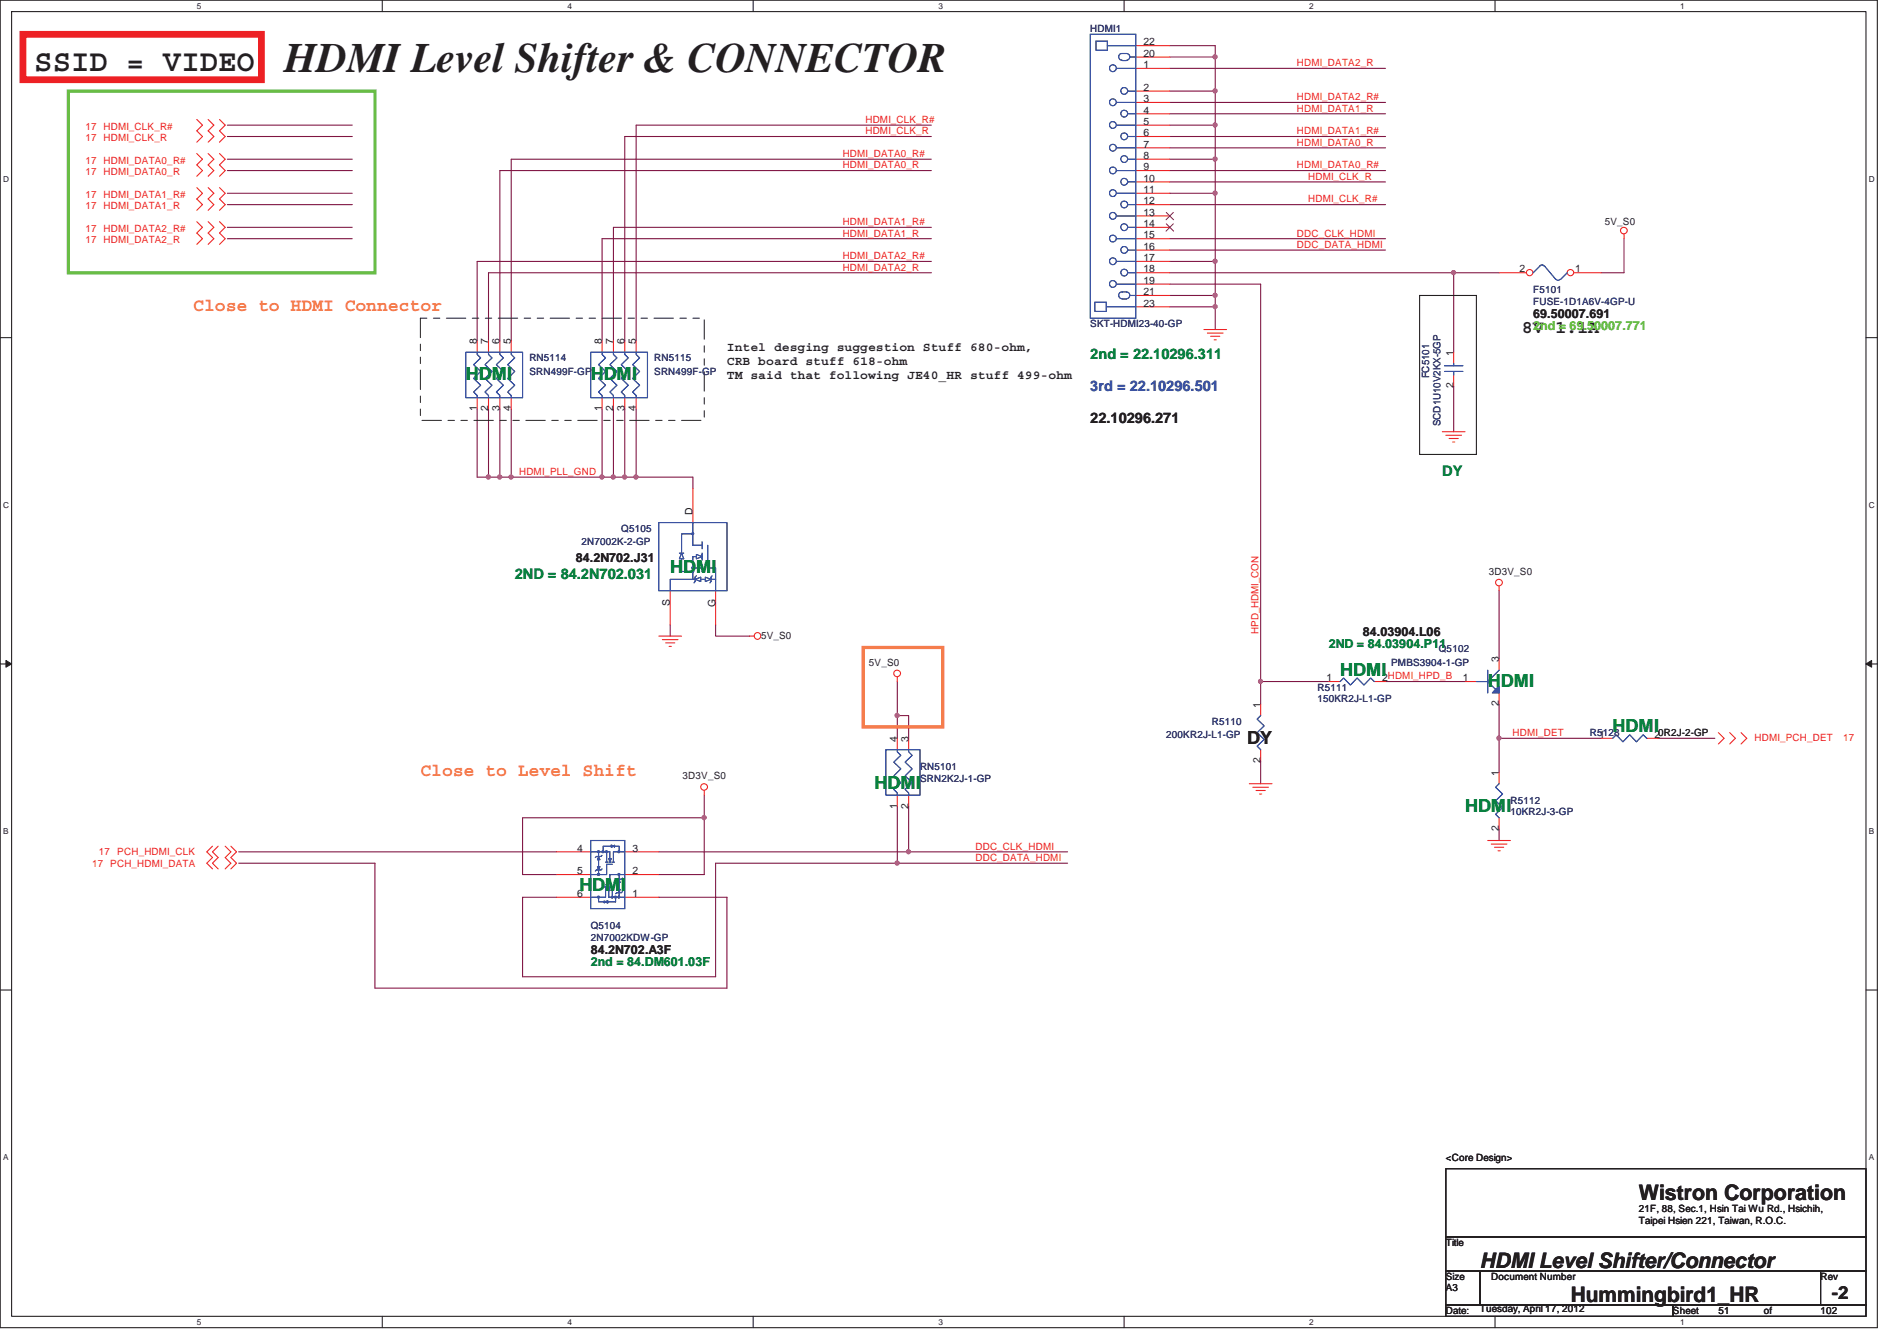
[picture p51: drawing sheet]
<svg xmlns="http://www.w3.org/2000/svg" width="297mm" height="210mm" viewBox="0 0 297 210" stroke-linecap="round" stroke-linejoin="round" font-family="sans-serif">
<defs><g id="words">
<text font-size="6.6" fill="#231f20" x="44.5" y="11.3">HDMI Level Shifter &amp; CONNECTOR</text>
<text font-size="4.8" fill="#231f20" x="5.4" y="11.2">SSID = VIDEO</text>
<g font-size="3.3" fill="#231f20">
<text x="256.6" y="187.9">Wistron Corporation</text>
<text x="231.7" y="198.5">HDMI Level Shifter/Connector</text>
<text x="246" y="203.9">Hummingbird1_HR</text>
</g>
<g font-size="2.8" fill="#f57f20">
<text x="30.3" y="48.6">Close to HDMI Connector</text>
<text x="65.8" y="121.5">Close to Level Shift</text>
</g>
<g font-size="2.8" fill="#231f20">
<text x="238.3" y="52.2">8V 1.1A</text>
<text x="195.3" y="116.5">DY</text>
<text x="286.8" y="203.4">-2</text>
</g>
<g font-size="2.8" fill="#098040">
<text x="72.9" y="59.6">HDMI</text>
<text x="92.5" y="59.6">HDMI</text>
<text x="104.9" y="89.8">HDMI</text>
<text x="209.8" y="105.8">HDMI</text>
<text x="233" y="107.6">HDMI</text>
<text x="252.5" y="114.7">HDMI</text>
<text x="136.9" y="123.6">HDMI</text>
<text x="229.4" y="127.1">HDMI</text>
<text x="90.7" y="139.6">HDMI</text>
</g>
<g font-size="2.3" fill="#098040">
<text x="170.7" y="56.2">2nd = 22.10296.311</text>
<text x="225.8" y="74.5">DY</text>
<text x="80.6" y="90.7">2ND = 84.2N702.031</text>
</g>
<text font-size="2.3" fill="#3953a4" x="170.7" y="61.2">3rd = 22.10296.501</text>
<text font-size="2.3" fill="#231f20" x="170.7" y="66.2">22.10296.271</text>
<g font-size="1.9" fill="#231f20">
<text x="240.1" y="49.9">69.50007.691</text>
<text x="113.8" y="55">Intel desging suggestion Stuff 680-ohm,</text>
<text x="113.8" y="57.2">CRB board stuff 618-ohm</text>
<text x="113.8" y="59.4">TM said that following JE40_HR stuff 499-ohm</text>
<text x="90.2" y="87.9">84.2N702.J31</text>
<text x="213.4" y="99.6">84.03904.L06</text>
<text x="92.5" y="149.4">84.2N702.A3F</text>
</g>
<text font-size="1.9" fill="#69bd45" x="240.1" y="51.6">2nd = 69.50007.771</text>
<g font-size="1.9" fill="#098040">
<text x="208.1" y="101.4">2ND = 84.03904.P11</text>
<text x="92.5" y="151.2">2nd = 84.DM601.03F</text>
</g>
<g font-size="1.6" fill="#282973">
<text x="170.7" y="5">HDMI1</text>
<text x="240.1" y="45.9">F5101</text>
<text x="240.1" y="47.7">FUSE-1D1A6V-4GP-U</text>
<text x="170.7" y="51.3">SKT-HDMI23-40-GP</text>
<text x="82.9" y="56.6">RN5114</text>
<text x="82.9" y="58.7">SRN499F-GP</text>
<text x="102.4" y="56.6">RN5115</text>
<text x="102.4" y="58.7">SRN499F-GP</text>
<text x="223.8" y="59.3" transform="rotate(-90 223.8 59.3)">FC5101</text>
<text x="225.5" y="66.7" transform="rotate(-90 225.5 66.7)">SCD1U10V2KX-5GP</text>
<text x="97.3" y="83.3">Q5105</text>
<text x="91.1" y="85.4">2N7002K-2-GP</text>
<text x="217.8" y="104.3">PMBS3904-1-GP</text>
<text x="225.3" y="102.1">Q5102</text>
<text x="189.7" y="113.5">R5110</text>
<text x="206.3" y="108.2">R5111</text>
<text x="206.3" y="109.9">150KR2J-L1-GP</text>
<text x="182.6" y="115.6">200KR2J-L1-GP</text>
<text x="249" y="115.3">R5128</text>
<text x="144.1" y="120.6">RN5101</text>
<text x="144.1" y="122.4">SRN2K2J-1-GP</text>
<text x="236.5" y="125.9">R5112</text>
<text x="236.5" y="127.5">10KR2J-3-GP</text>
<text x="92.5" y="145.5">Q5104</text>
<text x="92.5" y="147.3">2N7002KDW-GP</text>
</g>
<g font-size="1.6" fill="#231f20">
<text x="179.1" y="10.7">1</text>
<text x="179.1" y="7.1">22</text>
<text x="179.1" y="8.9">20</text>
<text x="179.1" y="14.2">2</text>
<text x="179.1" y="16">3</text>
<text x="179.1" y="17.8">4</text>
<text x="179.1" y="19.6">5</text>
<text x="179.1" y="21.3">6</text>
<text x="179.1" y="23.1">7</text>
<text x="179.1" y="24.9">8</text>
<text x="179.1" y="26.7">9</text>
<text x="179.1" y="28.4">10</text>
<text x="179.1" y="30.2">11</text>
<text x="179.1" y="32">12</text>
<text x="179.1" y="33.8">13</text>
<text x="179.1" y="35.6">14</text>
<text x="251.3" y="35.3">5V_S0</text>
<text x="179.1" y="37.3">15</text>
<text x="179.1" y="39.1">16</text>
<text x="179.1" y="40.9">17</text>
<text x="179.1" y="42.7">18</text>
<text x="179.1" y="44.4">19</text>
<text x="179.1" y="46.2">21</text>
<text x="238" y="42.7">2</text>
<text x="246.6" y="42.7">1</text>
<text x="74.7" y="53.9" transform="rotate(-90 74.7 53.9)">8</text>
<text x="76.5" y="53.9" transform="rotate(-90 76.5 53.9)">7</text>
<text x="78.2" y="53.9" transform="rotate(-90 78.2 53.9)">6</text>
<text x="80" y="53.9" transform="rotate(-90 80 53.9)">5</text>
<text x="94.2" y="53.9" transform="rotate(-90 94.2 53.9)">8</text>
<text x="96" y="53.9" transform="rotate(-90 96 53.9)">7</text>
<text x="97.8" y="53.9" transform="rotate(-90 97.8 53.9)">6</text>
<text x="99.6" y="53.9" transform="rotate(-90 99.6 53.9)">5</text>
<text x="179.1" y="48">23</text>
<text x="227.6" y="55.7" transform="rotate(-90 227.6 55.7)">1</text>
<text x="74.7" y="64.4" transform="rotate(-90 74.7 64.4)">1</text>
<text x="76.5" y="64.4" transform="rotate(-90 76.5 64.4)">2</text>
<text x="78.2" y="64.4" transform="rotate(-90 78.2 64.4)">3</text>
<text x="80" y="64.4" transform="rotate(-90 80 64.4)">4</text>
<text x="94.2" y="64.4" transform="rotate(-90 94.2 64.4)">1</text>
<text x="96" y="64.4" transform="rotate(-90 96 64.4)">2</text>
<text x="97.8" y="64.4" transform="rotate(-90 97.8 64.4)">3</text>
<text x="99.6" y="64.4" transform="rotate(-90 99.6 64.4)">4</text>
<text x="227.6" y="60.8" transform="rotate(-90 227.6 60.8)">2</text>
<text x="108.5" y="80.6" transform="rotate(-90 108.5 80.6)">D</text>
<text x="104.9" y="94.8" transform="rotate(-90 104.9 94.8)">S</text>
<text x="112" y="95" transform="rotate(-90 112 95)">G</text>
<text x="233.1" y="90">3D3V_S0</text>
<text x="119.2" y="100">5V_S0</text>
<text x="136.1" y="104.3">5V_S0</text>
<text x="207.7" y="106.7">1</text>
<text x="216.4" y="106.7">2HDMI_HPD_B</text>
<text x="229.1" y="106.7">1</text>
<text x="234.7" y="103.7" transform="rotate(-90 234.7 103.7)">3</text>
<text x="197.4" y="110.8" transform="rotate(-90 197.4 110.8)">1</text>
<text x="234.7" y="110.6" transform="rotate(-90 234.7 110.6)">2</text>
<text x="140.5" y="116.2" transform="rotate(-90 140.5 116.2)">4</text>
<text x="142.2" y="116.2" transform="rotate(-90 142.2 116.2)">3</text>
<text x="197.4" y="119.5" transform="rotate(-90 197.4 119.5)">2</text>
<text x="250.4" y="115.6">1</text>
<text x="259.1" y="115.6">20R2J-2-GP</text>
<text x="106.9" y="122">3D3V_S0</text>
<text x="234.7" y="121.5" transform="rotate(-90 234.7 121.5)">1</text>
<text x="140.5" y="126.6" transform="rotate(-90 140.5 126.6)">1</text>
<text x="142.2" y="126.6" transform="rotate(-90 142.2 126.6)">2</text>
<text x="234.7" y="130.2" transform="rotate(-90 234.7 130.2)">2</text>
<text x="90.4" y="133.3">4</text>
<text x="90.4" y="136.9">5</text>
<text x="99.1" y="136.9">2</text>
<text x="99.1" y="133.3">3</text>
<text x="90.4" y="140.5">6</text>
<text x="99.1" y="140.5">1</text>
<text x="226.4" y="181.8">&lt;Core Design&gt;</text>
<text x="256.6" y="189.8">21F, 88, Sec.1, Hsin Tai Wu Rd., Hsichih,</text>
<text x="256.6" y="191.6">Taipei Hsien 221, Taiwan, R.O.C.</text>
<text x="226.4" y="195.1">Title</text>
<text x="226.4" y="200.4">Size</text>
<text x="226.4" y="202.2">A3</text>
<text x="233.5" y="200.4">Document Number</text>
<text x="285.1" y="200.4">Rev</text>
<text x="226.4" y="205.8">Date:</text>
<text x="231.7" y="205.4">Tuesday, April 17, 2012</text>
<text x="262" y="205.8">Sheet</text>
<text x="269.1" y="205.8">51</text>
<text x="276.2" y="205.8">of</text>
<text x="285.1" y="205.8">102</text>
</g>
<g font-size="1.6" fill="#ed2024">
<text x="203.1" y="10.4">HDMI_DATA2_R</text>
<text x="203.1" y="15.7">HDMI_DATA2_R#</text>
<text x="203.1" y="17.5">HDMI_DATA1_R</text>
<text x="13.4" y="20.3">17 HDMI_CLK_R#</text>
<text x="13.4" y="22.1">17 HDMI_CLK_R</text>
<text x="135.5" y="21">HDMI_CLK_R</text>
<text x="135.5" y="19.3">HDMI_CLK_R#</text>
<text x="203.1" y="22.8">HDMI_DATA0_R</text>
<text x="203.1" y="21">HDMI_DATA1_R#</text>
<text x="13.4" y="25.7">17 HDMI_DATA0_R#</text>
<text x="13.4" y="27.4">17 HDMI_DATA0_R</text>
<text x="131.9" y="26.4">HDMI_DATA0_R</text>
<text x="131.9" y="24.6">HDMI_DATA0_R#</text>
<text x="203.1" y="26.4">HDMI_DATA0_R#</text>
<text x="204.8" y="28.1">HDMI_CLK_R</text>
<text x="13.4" y="31">17 HDMI_DATA1_R#</text>
<text x="13.4" y="32.8">17 HDMI_DATA1_R</text>
<text x="131.9" y="35.3">HDMI_DATA1_R#</text>
<text x="204.8" y="31.7">HDMI_CLK_R#</text>
<text x="13.4" y="36.3">17 HDMI_DATA2_R#</text>
<text x="13.4" y="38.1">17 HDMI_DATA2_R</text>
<text x="131.9" y="40.6">HDMI_DATA2_R#</text>
<text x="131.9" y="37">HDMI_DATA1_R</text>
<text x="203.1" y="38.8">DDC_DATA_HDMI</text>
<text x="203.1" y="37">DDC_CLK_HDMI</text>
<text x="131.9" y="42.4">HDMI_DATA2_R</text>
<text x="81.3" y="74.4">HDMI_PLL_GND</text>
<text x="197.1" y="99.3" transform="rotate(-90 197.1 99.3)">HPD_HDMI_CON</text>
<text x="236.9" y="115.3">HDMI_DET</text>
<text x="274.7" y="116">HDMI_PCH_DET</text>
<text x="288.6" y="116">17</text>
<text x="14.4" y="135.7">17 PCH_HDMI_DATA</text>
<text x="15.5" y="133.9">17</text>
<text x="18.4" y="133.9">PCH_HDMI_CLK</text>
<text x="152.7" y="133.1">DDC_CLK_HDMI</text>
<text x="152.7" y="134.8">DDC_DATA_HDMI</text>
</g>
<g font-size="1.3" fill="#231f20">
<text x="30.8" y="1.4">5</text>
<text x="88.9" y="1.4">4</text>
<text x="146.9" y="1.4">3</text>
<text x="205" y="1.4">2</text>
<text x="263.1" y="1.4">1</text>
<text x=".5" y="28.5">D</text>
<text x="292.6" y="28.5">D</text>
<text x=".5" y="79.5">C</text>
<text x="292.6" y="79.5">C</text>
<text x=".5" y="130.6">B</text>
<text x="292.6" y="130.6">B</text>
<text x=".5" y="181.7">A</text>
<text x="292.6" y="181.7">A</text>
<text x="30.8" y="207.4">5</text>
<text x="88.9" y="207.4">4</text>
<text x="146.9" y="207.4">3</text>
<text x="205" y="207.4">2</text>
<text x="263.1" y="207.4">1</text>
</g>
</g></defs>
<path d="M0 0h294v207.9h-294zM1.8 1.8h290.4v204.3h-290.4z" fill="none" stroke="#231f20" stroke-width=".17"/>
<g fill="#fff">
<path d="M30.8 .2h.7v1.4h-.7z"/>
<path d="M30.8 206.3h.7v1.4h-.7z"/>
</g>
<path d="M59.9 0v1.8M59.9 206.1v1.8" fill="none" stroke="#231f20" stroke-width=".17"/>
<g fill="#fff">
<path d="M88.9 .2h.6v1.4h-.6z"/>
<path d="M88.9 206.3h.6v1.4h-.6z"/>
</g>
<path d="M117.9 0v1.8M117.9 206.1v1.8" fill="none" stroke="#231f20" stroke-width=".17"/>
<g fill="#fff">
<path d="M146.9 .2h.7v1.4h-.7z"/>
<path d="M146.9 206.3h.7v1.4h-.7z"/>
</g>
<path d="M176 0v1.8M176 206.1v1.8" fill="none" stroke="#231f20" stroke-width=".17"/>
<g fill="#fff">
<path d="M205 .2h.7v1.4h-.7z"/>
<path d="M205 206.3h.7v1.4h-.7z"/>
</g>
<path d="M234.1 0v1.8M234.1 206.1v1.8" fill="none" stroke="#231f20" stroke-width=".17"/>
<g fill="#fff">
<path d="M263.1 .2h.7v1.4h-.7z"/>
<path d="M263.1 206.3h.7v1.4h-.7z"/>
<path d="M.5 27.3h.9v1.4h-.9z"/>
<path d="M292.6 27.3h.9v1.4h-.9z"/>
<path d="M.5 78.4h.9v1.4h-.9z"/>
<path d="M292.6 78.4h.9v1.4h-.9z"/>
</g>
<path d="M0 52.9h1.8M292.2 52.9h1.8" fill="none" stroke="#231f20" stroke-width=".17"/>
<g fill="#fff">
<path d="M.5 129.5h.8v1.4h-.8z"/>
<path d="M292.6 129.5h.9v1.4h-.9z"/>
</g>
<path d="M0 104h1.8M292.2 104h1.8" fill="none" stroke="#231f20" stroke-width=".17"/>
<path d="M.9 103.4l.9 .6-.9 .5z" fill="#231f20"/>
<path d="M.9 103.4l.9 .6-.9 .5z" fill="none" stroke="#231f20" stroke-width=".16"/>
<path d="M292.2 104l.9-.6v1.1z" fill="#231f20"/>
<path d="M292.2 104l.9-.6v1.1z" fill="none" stroke="#231f20" stroke-width=".16"/>
<g fill="#fff">
<path d="M.5 180.5h.8v1.4h-.8z"/>
<path d="M292.6 180.5h.9v1.4h-.9z"/>
</g>
<path d="M0 155h1.8M292.2 155h1.8" fill="none" stroke="#231f20" stroke-width=".17"/>
<path d="M208.1 106.7h-10.7v3.6" fill="none" stroke="#7f1442" stroke-width=".17"/>
<circle cx="197.4" cy="106.7" r=".32" fill="#b9529f"/>
<circle cx="197.4" cy="106.7" r=".32" fill="none" stroke="#b9529f" stroke-width=".17"/>
<path d="M99.6 19.6h46.2M94.3 37.4h51.5M96.1 35.6h49.7M97.8 21.4h48M74.7 40.9h71.1M197.4 119.2v3.5M81.8 136.9h5.4M140.5 126.3v8.9" fill="none" stroke="#7f1442" stroke-width=".17"/>
<circle cx="140.5" cy="135.1" r=".32" fill="#b9529f"/>
<circle cx="140.5" cy="135.1" r=".32" fill="none" stroke="#b9529f" stroke-width=".17"/>
<path d="M142.3 112.1v3.5M110.3 128.1h-28.5v8.8M142.3 126.3v7.1h24.9M81.8 140.5h5.4M103.2 140.5h10.6" fill="none" stroke="#7f1442" stroke-width=".17"/>
<circle cx="142.3" cy="133.4" r=".32" fill="#b9529f"/>
<circle cx="142.3" cy="133.4" r=".32" fill="none" stroke="#b9529f" stroke-width=".17"/>
<path d="M37.4 135.2h21.3M110.3 128.1v8.8M140.5 135.2h26.7" fill="none" stroke="#7f1442" stroke-width=".17"/>
<circle cx="110.3" cy="128" r=".32" fill="#b9529f"/>
<circle cx="110.3" cy="128" r=".32" fill="none" stroke="#b9529f" stroke-width=".17"/>
<path d="M76.5 64v10.7M108.5 74.7v1.8M104.9 97.8v1.8M103.2 136.9h7.1" fill="none" stroke="#7f1442" stroke-width=".17"/>
<circle cx="76.5" cy="74.7" r=".32" fill="#b9529f"/>
<circle cx="76.5" cy="74.7" r=".32" fill="none" stroke="#b9529f" stroke-width=".17"/>
<path d="M74.7 64v10.7h1.8M78.3 64v10.7M99.6 74.7h8.9" fill="none" stroke="#7f1442" stroke-width=".17"/>
<circle cx="78.2" cy="74.7" r=".32" fill="#b9529f"/>
<circle cx="78.2" cy="74.7" r=".32" fill="none" stroke="#b9529f" stroke-width=".17"/>
<path d="M76.5 74.7h1.8M80 64v10.7" fill="none" stroke="#7f1442" stroke-width=".17"/>
<circle cx="80" cy="74.7" r=".32" fill="#b9529f"/>
<circle cx="80" cy="74.7" r=".32" fill="none" stroke="#b9529f" stroke-width=".17"/>
<path d="M78.3 74.7h1.7M94.3 64v10.7" fill="none" stroke="#7f1442" stroke-width=".17"/>
<circle cx="94.2" cy="74.7" r=".32" fill="#b9529f"/>
<circle cx="94.2" cy="74.7" r=".32" fill="none" stroke="#b9529f" stroke-width=".17"/>
<path d="M80 74.7h14.3M96.1 64v10.7" fill="none" stroke="#7f1442" stroke-width=".17"/>
<circle cx="96" cy="74.7" r=".32" fill="#b9529f"/>
<circle cx="96" cy="74.7" r=".32" fill="none" stroke="#b9529f" stroke-width=".17"/>
<path d="M94.3 74.7h1.8M97.8 64v10.7" fill="none" stroke="#7f1442" stroke-width=".17"/>
<circle cx="97.8" cy="74.7" r=".32" fill="#b9529f"/>
<circle cx="97.8" cy="74.7" r=".32" fill="none" stroke="#b9529f" stroke-width=".17"/>
<path d="M96.1 74.7h1.7M99.6 64v10.7" fill="none" stroke="#7f1442" stroke-width=".17"/>
<circle cx="99.6" cy="74.7" r=".32" fill="#b9529f"/>
<circle cx="99.6" cy="74.7" r=".32" fill="none" stroke="#b9529f" stroke-width=".17"/>
<g fill="none" stroke="#7f1442" stroke-width=".17">
<path d="M35.6 19.6h19.6M35.6 21.4h19.6M35.6 24.9h19.6M35.6 26.7h19.6M35.6 30.3h19.6M35.6 32h19.6M35.6 35.6h19.6M35.6 37.4h19.6M97.8 74.7h1.8M217 106.7h12.4M250.7 115.6h-16v5.3M58.7 135.2v19.5h55.1v-14.2"/>
<path d="M103.2 133.4h39.1M110.3 124.5v3.6M140.5 135.2h-28.4v17.7h-30.3v-12.4M234.7 129.8v1.8"/>
</g>
<circle cx="234.7" cy="115.6" r=".32" fill="#b9529f"/>
<circle cx="234.7" cy="115.6" r=".32" fill="none" stroke="#b9529f" stroke-width=".17"/>
<g fill="none" stroke="#7f1442" stroke-width=".17">
<path d="M99.6 19.6v33.8M94.3 37.4v16M96.1 35.6v17.8M97.8 21.4v32M145.8 26.7h-67.5v26.7M145.8 24.9h-65.8v28.5M74.7 40.9v12.5M145.8 42.7h-69.3v10.7M112.1 97.8v1.8h5.3M234.7 92.5v10.7M140.5 112.1v3.5M140.5 106.7v5.4h1.8"/>
<path d="M234.7 110.3v5.3M259.6 115.6h8.9M37.4 133.4h49.8"/>
</g>
<circle cx="140.5" cy="112" r=".32" fill="#b9529f"/>
<circle cx="140.5" cy="112" r=".32" fill="none" stroke="#b9529f" stroke-width=".17"/>
<path d="M183.2 44.5h14.2M183.2 40.9h7.1" fill="none" stroke="#7f1442" stroke-width=".17"/>
<circle cx="190.3" cy="40.9" r=".32" fill="#b9529f"/>
<circle cx="190.3" cy="40.9" r=".32" fill="none" stroke="#b9529f" stroke-width=".17"/>
<path d="M190.3 48v3.6M190.3 40.9v5.4h-7.1M197.4 44.5v62.2M227.6 42.7h7.1" fill="none" stroke="#7f1442" stroke-width=".17"/>
<circle cx="227.6" cy="42.7" r=".32" fill="#b9529f"/>
<circle cx="227.6" cy="42.7" r=".32" fill="none" stroke="#b9529f" stroke-width=".17"/>
<g fill="none" stroke="#7f1442" stroke-width=".17">
<path d="M183.2 10.7h33.8M183.2 16h33.8M183.2 17.8h33.8M183.2 7.2h7.1M183.2 23.2h33.8M183.2 21.4h33.8M183.2 26.7h33.8M183.2 28.5h33.8M183.2 32h33.8M183.2 39.2h33.8M183.2 37.4h33.8M190.3 30.3v10.6"/>
<path d="M254.3 37.4v5.3h-3.6M183.2 48h7.1"/>
</g>
<circle cx="190.3" cy="48" r=".32" fill="#b9529f"/>
<circle cx="190.3" cy="48" r=".32" fill="none" stroke="#b9529f" stroke-width=".17"/>
<path d="M190.3 46.3v1.7" fill="none" stroke="#7f1442" stroke-width=".17"/>
<circle cx="190.3" cy="46.2" r=".32" fill="#b9529f"/>
<circle cx="190.3" cy="46.2" r=".32" fill="none" stroke="#b9529f" stroke-width=".17"/>
<path d="M190.3 7.2v1.7h-7.1M190.3 8.9v5.4h-7.1" fill="none" stroke="#7f1442" stroke-width=".17"/>
<circle cx="190.3" cy="8.9" r=".32" fill="#b9529f"/>
<circle cx="190.3" cy="8.9" r=".32" fill="none" stroke="#b9529f" stroke-width=".17"/>
<path d="M183.2 19.6h7.1" fill="none" stroke="#7f1442" stroke-width=".17"/>
<circle cx="190.3" cy="19.6" r=".32" fill="#b9529f"/>
<circle cx="190.3" cy="19.6" r=".32" fill="none" stroke="#b9529f" stroke-width=".17"/>
<path d="M190.3 14.3v5.3" fill="none" stroke="#7f1442" stroke-width=".17"/>
<circle cx="190.3" cy="14.2" r=".32" fill="#b9529f"/>
<circle cx="190.3" cy="14.2" r=".32" fill="none" stroke="#b9529f" stroke-width=".17"/>
<path d="M183.2 24.9h7.1" fill="none" stroke="#7f1442" stroke-width=".17"/>
<circle cx="190.3" cy="24.9" r=".32" fill="#b9529f"/>
<circle cx="190.3" cy="24.9" r=".32" fill="none" stroke="#b9529f" stroke-width=".17"/>
<path d="M190.3 19.6v5.3M183.2 30.3h7.1" fill="none" stroke="#7f1442" stroke-width=".17"/>
<circle cx="190.3" cy="30.2" r=".32" fill="#b9529f"/>
<circle cx="190.3" cy="30.2" r=".32" fill="none" stroke="#b9529f" stroke-width=".17"/>
<path d="M190.3 24.9v5.4M183.2 42.7h44.4v12.5M227.6 60.5v7.1" fill="none" stroke="#7f1442" stroke-width=".17"/>
<g fill="none" stroke="#ed2024" stroke-width=".17">
<path d="M30.8 18.7l.9 .9-.9 .9 .9 .9-.9 .9M32.6 18.7l.9 .9-.9 .9 .9 .9-.9 .9M34.4 18.7l.9 .9-.9 .9 .9 .9-.9 .9M177.8 10.7h5.4M177.8 14.3h5.4M177.8 16h5.4M177.8 17.8h5.4M177.8 19.6h5.4M177.8 7.2h5.4M177.8 8.9h5.4M30.8 24l.9 .9-.9 .9 .9 .9-.9 .9M30.8 29.4l.9 .9-.9 .9 .9 .8-.9 .9"/>
<path d="M30.8 34.7l.9 .9-.9 .9 .9 .9-.9 .9M32.6 24l.9 .9-.9 .9 .9 .9-.9 .9M32.6 29.4l.9 .9-.9 .9 .9 .8-.9 .9M32.6 34.7l.9 .9-.9 .9 .9 .9-.9 .9M34.4 24l.9 .9-.9 .9 .9 .9-.9 .9M34.4 29.4l.9 .9-.9 .9 .9 .8-.9 .9M34.4 34.7l.9 .9-.9 .9 .9 .9-.9 .9M177.8 21.4h5.4M177.8 23.2h5.4M177.8 24.9h5.4M177.8 26.7h5.4M177.8 28.5h5.4"/>
<path d="M177.8 30.3h5.4M177.8 32h5.4M177.8 33.8h5.4M177.8 35.6h5.4M177.8 37.4h5.4M177.8 39.2h5.4M254.3 36.7v.7M94.3 53.4v1.8M96.1 53.4v1.8M97.8 53.4v1.8M99.6 53.4v1.8M177.8 40.9h5.4"/>
<path d="M177.8 42.7h5.4M177.8 44.5h5.4M177.8 46.3h5.4M177.8 48h5.4M188.5 51.6h3.6M189.1 52.2h2.4M189.6 52.7h1.4M190.1 53.2h.4M227.6 55.2v1.7M227.6 58.7v1.8M94.3 62.3v1.7M96.1 62.3v1.7"/>
<path d="M97.8 62.3v1.7M99.6 62.3v1.7M108.5 76.5v5.3M225.8 67.6h3.6M226.4 68.2h2.5M226.9 68.7h1.4M227.5 69.2h.3M103.2 99.6h3.5M104.9 92.5v5.3M112.1 92.5v5.3M117.4 99.6h.7M234.7 91.8v.7"/>
<path d="M103.7 100.2h2.5M104.2 100.7h1.5M104.8 101.2h.3M140.5 106v.7M269.1 114.7l.9 .9-.9 .9M270.8 114.7l.9 .9-.9 .9M272.6 114.7l.9 .9-.9 .9M33.3 132.5l-.9 .9 .9 .9-.9 .9 .9 .9M34.2 132.5l-.9 .9 .9 .9-.9 .9 .9 .9M35.3 132.5l.8 .9-.8 .9 .8 .9-.8 .9M36.1 132.5l.9 .9-.9 .9 .9 .9-.9 .9M110.3 123.8v.7"/>
<path d="M195.6 122.7h3.6M196.2 123.3h2.4M196.7 123.8h1.4M197.2 124.3h.4M233 131.6h3.5M233.5 132.2h2.5M234 132.7h1.5M234.6 133.2h.3"/>
<circle cx="254.3" cy="36.1" r=".52"/>
<circle cx="118.6" cy="99.6" r=".52"/>
<circle cx="234.7" cy="91.2" r=".52"/>
<circle cx="140.5" cy="105.4" r=".52"/>
<circle cx="110.3" cy="123.2" r=".52"/>
</g>
<path d="M222.3 46.3h8.9v24.9h-8.9zM226.4 183h65.8v10.7h-65.8zM226.4 193.7h65.8v5.3h-65.8zM226.4 199h5.3v5.3h-5.3zM231.7 199h53.4v5.3h-53.4zM285.1 199h7.1v5.3h-7.1zM226.4 204.3h35.6v1.8h-35.6zM262 204.3h30.2v1.8h-30.2z" fill="none" stroke="#231f20" stroke-width=".17"/>
<path d="M3.6 5.4h37.3v7.1h-37.3z" fill="none" stroke="#ed2024" stroke-width="1.1"/>
<path d="M10.7 14.3h48v28.4h-48z" fill="none" stroke="#69bd45" stroke-width=".51"/>
<path d="M135.2 101.4h12.4v12.4h-12.4z" fill="none" stroke="#f57f20" stroke-width=".51"/>
<path d="M65.8 49.8h44.5v16h-44.5z" fill="none" stroke="#231f20" stroke-width=".16" stroke-dasharray="3 1 1 1 1 1"/>
<g fill="none" stroke="#3953a4" stroke-width=".17">
<path d="M170.7 5.4h7.1v44.4h-7.1zM171.6 6.4h1.8v1.5h-1.8zM173.4 7.2h4.4M174.8 10.7h3M174.8 16h3M174.8 19.6h3M175.7 9.4a.51 .51 0 0 1-.5-.5 .51 .51 0 0 1 .5-.5 1.19 1.19 0 0 1 1.1 .2 .55 .55 0 0 1-.4 .8M175.7 9.5h.7M176.6 14.3h1.2M176.6 17.8h1.2M176.9 8.9h.9M174.8 23.2h3"/>
<path d="M174.8 26.7h3M174.8 30.3h3M174.8 33.8h3M174.8 37.4h3M176.6 21.4h1.2M176.6 24.9h1.2M176.6 28.5h1.2M176.6 32h1.2M176.6 35.6h1.2M176.6 39.2h1.2M92.5 55.2h8.9v7.1h-8.9zM94.3 55.2v.3l.5 .5-1.1 1.1 1.1 1.1-1.1 1.1 1.1 1-1.1 1.1 .6 .5v.4"/>
<path d="M96.1 55.2v.3l.5 .5-1.1 1.1 1.1 1.1-1.1 1.1 1.1 1-1.1 1.1 .6 .5v.4M97.8 55.2v.3l.6 .5-1.1 1.1 1.1 1.1-1.1 1.1 1.1 1-1.1 1.1 .5 .5v.4M99.6 55.2v.3l.6 .5-1.1 1.1 1.1 1.1-1.1 1.1 1.1 1-1.1 1.1 .5 .5v.4M171.4 47.3h1.8v1.5h-1.8zM173.2 48h4.6M174.8 40.9h3M174.8 44.5h3M175.7 46.7a.51 .51 0 0 1-.5-.5 .51 .51 0 0 1 .5-.5 1.19 1.19 0 0 1 1.1 .3 .55 .55 0 0 1-.4 .8M175.7 46.8h.7M176.6 42.7h1.2M176.9 46.3h.9M226.2 58.2h2.9"/>
<path d="M226.2 57.3h2.9M227.6 56.9v.4M227.6 58.2v.5M108.5 87.2v3.5M108.8 90.7l.9-.3v.7zM108.8 90.7h-3.9v1.8M109 90.2l-.2 .2v.7l-.1 .2M109.7 90.7h.7M110.4 90.4l.9 .3-.9 .4zM110.8 85.4v3.5h1.3v3.6M111.3 90.7h.8M111.5 90.2l-.2 .2v.7l-.1 .2"/>
<circle cx="174.3" cy="10.7" r=".54"/>
<circle cx="174.3" cy="16" r=".54"/>
<circle cx="174.3" cy="19.6" r=".54"/>
<circle cx="176" cy="14.2" r=".54"/>
<circle cx="176" cy="17.8" r=".54"/>
<circle cx="174.3" cy="30.2" r=".54"/>
<circle cx="174.3" cy="26.7" r=".54"/>
<circle cx="174.3" cy="33.8" r=".54"/>
<circle cx="174.3" cy="37.4" r=".54"/>
<circle cx="174.3" cy="23.1" r=".54"/>
<circle cx="176" cy="28.5" r=".54"/>
<circle cx="176" cy="21.3" r=".54"/>
<circle cx="176" cy="24.9" r=".54"/>
<circle cx="176" cy="35.6" r=".54"/>
<circle cx="176" cy="39.1" r=".54"/>
<circle cx="176" cy="32" r=".54"/>
<circle cx="174.3" cy="40.9" r=".54"/>
<circle cx="174.3" cy="44.5" r=".54"/>
<circle cx="176" cy="42.7" r=".54"/>
</g>
<path d="M182.6 33.3l1.2 1.1M182.6 35l1.2 1.2M183.7 33.3l-1.1 1.1M183.7 35l-1.1 1.2" fill="none" stroke="#7f421c" stroke-width=".16"/>
<path d="M108.4 88.8h.2v.2h-.2z" fill-rule="evenodd" fill="#3953a4"/>
<path d="M108.4 88.8h.2v.2h-.2zM108.5 88.9h1.4M109.9 88.4v1.1" fill="none" stroke="#3953a4" stroke-width=".17"/>
<path d="M108.4 89.3h.2v.3h-.2z" fill-rule="evenodd" fill="#3953a4"/>
<path d="M106.4 86.6h.7M106.7 86.6l.4 .9h-.7zM106.7 87.5v2h1.6M108.4 89.3h.2v.3h-.2zM108.5 83.6h-1.8v3M108.5 87.2h.5M108.5 81.8v3.6h1.4M109 86.8l.9 .4-.9 .3M109.9 86.6v1.1M109.9 86.8v.7M109.9 84.8v1.1" fill="none" stroke="#3953a4" stroke-width=".17"/>
<path d="M108.4 83.5h.2v.2h-.2z" fill-rule="evenodd" fill="#3953a4"/>
<path d="M103.2 81.8h10.6v10.7h-10.6zM108.4 83.5h.2v.2h-.2zM108.5 87.2v3.5M108.8 90.7l.9-.3v.7zM108.8 90.7h-3.9v1.8M109 86.8v.7M109 90.2l-.2 .2v.7l-.1 .2M109.7 90.7h.7M110.4 90.4l.9 .3-.9 .4zM110.8 85.4v3.5h1.3v3.6M111.3 90.7h.8M111.5 90.2l-.2 .2v.7l-.1 .2" fill="none" stroke="#3953a4" stroke-width=".17"/>
<path d="M108.4 88.8h.2v.2h-.2z" fill-rule="evenodd" fill="#3953a4"/>
<path d="M108.4 88.8h.2v.2h-.2zM108.5 88.9h1.4M109.9 88.4v1.1" fill="none" stroke="#3953a4" stroke-width=".17"/>
<path d="M108.4 89.3h.2v.3h-.2z" fill-rule="evenodd" fill="#3953a4"/>
<path d="M106.4 86.6h.7M106.7 86.6l.4 .9h-.7zM106.7 87.5v2h1.6M108.4 89.3h.2v.3h-.2zM108.5 83.6h-1.8v3M108.5 87.2h.5M108.5 81.8v3.6h1.4M109 86.8l.9 .4-.9 .3M109.9 86.6v1.1M109.9 86.8v.7M109.9 84.8v1.1" fill="none" stroke="#3953a4" stroke-width=".17"/>
<path d="M108.4 83.5h.2v.2h-.2z" fill-rule="evenodd" fill="#3953a4"/>
<path d="M103.2 81.8h10.6v10.7h-10.6zM108.4 83.5h.2v.2h-.2zM109 86.8v.7" fill="none" stroke="#3953a4" stroke-width=".17"/>
<path d="M229.4 106.7h1.8M234.7 103.2v1.7M234.7 108.5v1.8" fill="none" stroke="#ed2024" stroke-width=".17"/>
<path d="M234.2 107.9l.5-.5v1.1h-1z" fill-rule="evenodd" fill="#3953a4"/>
<path d="M231.2 106.7h1.8M233 104.9v3.6M234.2 107.9l.5-.5v1.1h-1zM234.7 104.9l-1.7 1.8 1.2 1.2" fill="none" stroke="#3953a4" stroke-width=".17"/>
<path d="M234.2 107.9l.5-.5v1.1h-1z" fill-rule="evenodd" fill="#3953a4"/>
<g fill="none" stroke="#3953a4" stroke-width=".17">
<path d="M197.4 112.1l-.6 .5 1.1 1.1-1.1 1 1.1 1.1-1.1 1 .6 .6M209.8 106.7l.6-.5 1.1 1.1 1-1.1 1.1 1.1 1-1.1 .6 .5M231.2 106.7h1.8M233 104.9v3.6M234.2 107.9l.5-.5v1.1h-1zM234.7 104.9l-1.7 1.8 1.2 1.2M252.5 115.6l.6-.5 1 1.1 1.1-1.1 1 1.1 1.1-1.1 .5 .5M92.5 133.4h3v1.6M93.7 134.3v1.9l-.1-.5h.3l-.2 .5v.7M93.7 133.4v.7l.2 .5h-.3l.1-.5M94.3 133.9l-.2 .2h-.7l-.2 .2M94.3 136.1l-.2 .1h-.7l-.2 .2"/>
<path d="M94.4 133.4v-.9h2.5v.9M94.6 138.9h.4M94.8 135h.4M94.8 138.9v1.6h-2.3M95 133.4v1.6M95.2 138.9h.3M95.3 135h.4M95.3 138.9v1.6h2.5M95.3 134.4h.4l-.2 .6zM95.3 138.9l.2 .5h-.3zM95.7 138.9h.4M95.7 132.3l.5 .2-.5 .2z"/>
<path d="M95.9 135h.3M95.9 138.9v1.6M95.9 135.3h-.9v1.6h-2.5M96.2 132.3v.4M96.8 139.3h.3l-.2 .5zM96.9 136.9v.8M96.9 137.7l.2 .5h-.3zM96.9 137.8v2.7M97.5 137.5l-.2 .2h-.7l-.2 .1M97.5 139.6l-.2 .2h-.7l-.2 .2M97.8 133.4h-1.7v1.6M97.8 136.9h-2.3v1.7h-.7"/>
<path d="M234.7 122.7l-.5 .6 1.1 1-1.1 1.1 1.1 1-1.1 1.1 .5 .6M93.7 140.5v.7h2.7M94.6 141.2l.6-.1v.3zM94.6 141.1v.3"/>
</g>
<g fill="none" stroke="#ed2024" stroke-width=".17">
<path d="M197.4 110.3v1.8M197.4 117.4v1.8M208.1 106.7h1.7M215.2 106.7h1.8M250.7 115.6h1.8M257.8 115.6h1.8M87.2 136.9h5.3M87.2 133.4h5.3M97.8 136.9h5.4M97.8 133.4h5.4M234.7 120.9v1.8M234.7 128.1v1.7"/>
<path d="M87.2 140.5h5.3M97.8 140.5h5.4"/>
</g>
<path d="M96.8 140.4h.2v.2h-.2z" fill-rule="evenodd" fill="#3953a4"/>
<path d="M96.8 140.4h.2v.2h-.2z" fill="none" stroke="#3953a4" stroke-width=".17"/>
<path d="M95.7 140.4h.3v.2h-.3z" fill-rule="evenodd" fill="#3953a4"/>
<path d="M95.7 140.4h.3v.2h-.3z" fill="none" stroke="#3953a4" stroke-width=".17"/>
<path d="M93.6 140.4h.2v.2h-.2z" fill-rule="evenodd" fill="#3953a4"/>
<path d="M93.6 140.4h.2v.2h-.2z" fill="none" stroke="#3953a4" stroke-width=".17"/>
<path d="M96.8 133.3h.2v.2h-.2z" fill-rule="evenodd" fill="#3953a4"/>
<path d="M96.8 133.3h.2v.2h-.2z" fill="none" stroke="#3953a4" stroke-width=".17"/>
<path d="M94.9 133.3h.2v.2h-.2z" fill-rule="evenodd" fill="#3953a4"/>
<path d="M94.9 133.3h.2v.2h-.2z" fill="none" stroke="#3953a4" stroke-width=".17"/>
<path d="M94.3 133.3h.2v.2h-.2z" fill-rule="evenodd" fill="#3953a4"/>
<path d="M94.3 133.3h.2v.2h-.2z" fill="none" stroke="#3953a4" stroke-width=".17"/>
<path d="M93.6 133.3h.2v.2h-.2z" fill-rule="evenodd" fill="#3953a4"/>
<path d="M93.6 133.3h.2v.2h-.2z" fill="none" stroke="#3953a4" stroke-width=".17"/>
<path d="M96.3 140.4h.2v.2h-.2z" fill-rule="evenodd" fill="#3953a4"/>
<path d="M96.3 140.4h.2v.2h-.2zM96.4 140.5v.7" fill="none" stroke="#3953a4" stroke-width=".17"/>
<path d="M93.6 136.8h.2v.2h-.2z" fill-rule="evenodd" fill="#3953a4"/>
<path d="M93.6 136.8h.2v.2h-.2z" fill="none" stroke="#3953a4" stroke-width=".17"/>
<path d="M96.8 136.8h.2v.2h-.2z" fill-rule="evenodd" fill="#3953a4"/>
<g fill="none" stroke="#3953a4" stroke-width=".17">
<path d="M92.5 131.6h5.3v10.7h-5.3zM92.5 133.4h3v1.6M93.7 134.3v1.9l-.1-.5h.3l-.2 .5v.7M93.7 133.4v.7l.2 .5h-.3l.1-.5M94.3 133.9l-.2 .2h-.7l-.2 .2M94.3 136.1l-.2 .1h-.7l-.2 .2M94.4 133.4v-.9h2.5v.9M94.6 138.9h.4M94.8 135h.4M94.8 138.9v1.6h-2.3M95 133.4v1.6M95.2 138.9h.3"/>
<path d="M95.3 135h.4M95.3 138.9v1.6h2.5M95.3 134.4h.4l-.2 .6zM95.3 138.9l.2 .5h-.3zM95.7 138.9h.4M95.7 132.3l.5 .2-.5 .2zM95.9 135h.3M95.9 138.9v1.6M95.9 135.3h-.9v1.6h-2.5M96.2 132.3v.4M96.8 139.3h.3l-.2 .5zM96.8 136.8h.2v.2h-.2z"/>
<path d="M96.9 136.9v.8M96.9 137.7l.2 .5h-.3zM96.9 137.8v2.7M97.5 137.5l-.2 .2h-.7l-.2 .1M97.5 139.6l-.2 .2h-.7l-.2 .2M97.8 133.4h-1.7v1.6M97.8 136.9h-2.3v1.7h-.7M93.7 140.5v.7h2.7M94.6 141.2l.6-.1v.3zM94.6 141.1v.3"/>
</g>
<path d="M96.8 140.4h.2v.2h-.2z" fill-rule="evenodd" fill="#3953a4"/>
<path d="M96.8 140.4h.2v.2h-.2z" fill="none" stroke="#3953a4" stroke-width=".17"/>
<path d="M95.7 140.4h.3v.2h-.3z" fill-rule="evenodd" fill="#3953a4"/>
<path d="M95.7 140.4h.3v.2h-.3z" fill="none" stroke="#3953a4" stroke-width=".17"/>
<path d="M93.6 140.4h.2v.2h-.2z" fill-rule="evenodd" fill="#3953a4"/>
<path d="M93.6 140.4h.2v.2h-.2z" fill="none" stroke="#3953a4" stroke-width=".17"/>
<path d="M96.8 133.3h.2v.2h-.2z" fill-rule="evenodd" fill="#3953a4"/>
<path d="M96.8 133.3h.2v.2h-.2z" fill="none" stroke="#3953a4" stroke-width=".17"/>
<path d="M94.9 133.3h.2v.2h-.2z" fill-rule="evenodd" fill="#3953a4"/>
<path d="M94.9 133.3h.2v.2h-.2z" fill="none" stroke="#3953a4" stroke-width=".17"/>
<path d="M94.3 133.3h.2v.2h-.2z" fill-rule="evenodd" fill="#3953a4"/>
<path d="M94.3 133.3h.2v.2h-.2z" fill="none" stroke="#3953a4" stroke-width=".17"/>
<path d="M93.6 133.3h.2v.2h-.2z" fill-rule="evenodd" fill="#3953a4"/>
<path d="M93.6 133.3h.2v.2h-.2z" fill="none" stroke="#3953a4" stroke-width=".17"/>
<path d="M96.3 140.4h.2v.2h-.2z" fill-rule="evenodd" fill="#3953a4"/>
<path d="M96.3 140.4h.2v.2h-.2zM96.4 140.5v.7" fill="none" stroke="#3953a4" stroke-width=".17"/>
<path d="M93.6 136.8h.2v.2h-.2z" fill-rule="evenodd" fill="#3953a4"/>
<path d="M93.6 136.8h.2v.2h-.2z" fill="none" stroke="#3953a4" stroke-width=".17"/>
<path d="M96.8 136.8h.2v.2h-.2z" fill-rule="evenodd" fill="#3953a4"/>
<path d="M72.9 55.2h8.9v7.1h-8.9zM74.7 55.2v.3l.6 .5-1.1 1.1 1.1 1.1-1.1 1.1 1.1 1-1.1 1.1 .5 .5v.4M76.5 55.2v.3l.5 .5-1.1 1.1 1.1 1.1-1.1 1.1 1.1 1-1.1 1.1 .6 .5v.4M78.3 55.2v.3l.5 .5-1.1 1.1 1.1 1.1-1.1 1.1 1.1 1-1.1 1.1 .6 .5v.4M80 55.2v.3l.6 .5-1.1 1.1 1.1 1.1-1.1 1.1 1.1 1-1.1 1.1 .5 .5v.4M138.7 117.4h5.4v7.1h-5.4zM140.5 117.4v.3l.6 .6-1.1 1 1.1 1.1-1.1 1.1 1.1 1.1-1.1 1 .5 .6v.3M142.3 117.4v.3l.5 .6-1.1 1 1.1 1.1-1.1 1.1 1.1 1.1-1.1 1 .6 .6v.3M92.5 131.6h5.3v10.7h-5.3zM96.8 136.8h.2v.2h-.2z" fill="none" stroke="#3953a4" stroke-width=".17"/>
<path d="M74.7 53.4v1.8M76.5 53.4v1.8M78.3 53.4v1.8M80 53.4v1.8M74.7 62.3v1.7M76.5 62.3v1.7M78.3 62.3v1.7M80 62.3v1.7M140.5 115.6v1.8M142.3 115.6v1.8M140.5 124.5v1.8M142.3 124.5v1.8" fill="none" stroke="#ed2024" stroke-width=".17"/>
<circle cx="245.9" cy="42.7" r=".5" fill="#fff"/>
<g fill="none" stroke="#ed2024" stroke-width=".17">
<path d="M246.5 42.7h4.2"/>
<circle cx="245.9" cy="42.7" r=".5"/>
</g>
<circle cx="239.5" cy="42.7" r=".5" fill="#fff"/>
<g fill="none" stroke="#ed2024" stroke-width=".17">
<path d="M234.7 42.7h4.3"/>
<circle cx="239.5" cy="42.7" r=".5"/>
</g>
<path d="M241.8 41.7l-.3-.2h-.2l-1.2 1.2M241.8 41.7l1.8 2.1M243.6 43.7a.42 .42 0 0 0 .7 0M245.4 42.7l-1.1 1.1" fill="none" stroke="#3953a4" stroke-width=".17"/>
<circle cx="197.4" cy="106.7" r=".32" fill="#b9529f"/>
<circle cx="197.4" cy="106.7" r=".32" fill="none" stroke="#b9529f" stroke-width=".17"/>
<circle cx="140.5" cy="135.1" r=".32" fill="#b9529f"/>
<circle cx="140.5" cy="135.1" r=".32" fill="none" stroke="#b9529f" stroke-width=".17"/>
<circle cx="142.3" cy="133.4" r=".32" fill="#b9529f"/>
<circle cx="142.3" cy="133.4" r=".32" fill="none" stroke="#b9529f" stroke-width=".17"/>
<circle cx="110.3" cy="128" r=".32" fill="#b9529f"/>
<circle cx="110.3" cy="128" r=".32" fill="none" stroke="#b9529f" stroke-width=".17"/>
<circle cx="76.5" cy="74.7" r=".32" fill="#b9529f"/>
<circle cx="76.5" cy="74.7" r=".32" fill="none" stroke="#b9529f" stroke-width=".17"/>
<circle cx="78.2" cy="74.7" r=".32" fill="#b9529f"/>
<circle cx="78.2" cy="74.7" r=".32" fill="none" stroke="#b9529f" stroke-width=".17"/>
<circle cx="80" cy="74.7" r=".32" fill="#b9529f"/>
<circle cx="80" cy="74.7" r=".32" fill="none" stroke="#b9529f" stroke-width=".17"/>
<circle cx="94.2" cy="74.7" r=".32" fill="#b9529f"/>
<circle cx="94.2" cy="74.7" r=".32" fill="none" stroke="#b9529f" stroke-width=".17"/>
<circle cx="96" cy="74.7" r=".32" fill="#b9529f"/>
<circle cx="96" cy="74.7" r=".32" fill="none" stroke="#b9529f" stroke-width=".17"/>
<circle cx="97.8" cy="74.7" r=".32" fill="#b9529f"/>
<circle cx="97.8" cy="74.7" r=".32" fill="none" stroke="#b9529f" stroke-width=".17"/>
<circle cx="99.6" cy="74.7" r=".32" fill="#b9529f"/>
<circle cx="99.6" cy="74.7" r=".32" fill="none" stroke="#b9529f" stroke-width=".17"/>
<circle cx="234.7" cy="115.6" r=".32" fill="#b9529f"/>
<circle cx="234.7" cy="115.6" r=".32" fill="none" stroke="#b9529f" stroke-width=".17"/>
<circle cx="140.5" cy="112" r=".32" fill="#b9529f"/>
<circle cx="140.5" cy="112" r=".32" fill="none" stroke="#b9529f" stroke-width=".17"/>
<circle cx="190.3" cy="40.9" r=".32" fill="#b9529f"/>
<circle cx="190.3" cy="40.9" r=".32" fill="none" stroke="#b9529f" stroke-width=".17"/>
<circle cx="227.6" cy="42.7" r=".32" fill="#b9529f"/>
<circle cx="227.6" cy="42.7" r=".32" fill="none" stroke="#b9529f" stroke-width=".17"/>
<circle cx="190.3" cy="48" r=".32" fill="#b9529f"/>
<circle cx="190.3" cy="48" r=".32" fill="none" stroke="#b9529f" stroke-width=".17"/>
<circle cx="190.3" cy="46.2" r=".32" fill="#b9529f"/>
<circle cx="190.3" cy="46.2" r=".32" fill="none" stroke="#b9529f" stroke-width=".17"/>
<circle cx="190.3" cy="8.9" r=".32" fill="#b9529f"/>
<circle cx="190.3" cy="8.9" r=".32" fill="none" stroke="#b9529f" stroke-width=".17"/>
<circle cx="190.3" cy="19.6" r=".32" fill="#b9529f"/>
<circle cx="190.3" cy="19.6" r=".32" fill="none" stroke="#b9529f" stroke-width=".17"/>
<circle cx="190.3" cy="14.2" r=".32" fill="#b9529f"/>
<circle cx="190.3" cy="14.2" r=".32" fill="none" stroke="#b9529f" stroke-width=".17"/>
<circle cx="190.3" cy="24.9" r=".32" fill="#b9529f"/>
<circle cx="190.3" cy="24.9" r=".32" fill="none" stroke="#b9529f" stroke-width=".17"/>
<circle cx="190.3" cy="30.2" r=".32" fill="#b9529f"/>
<circle cx="190.3" cy="30.2" r=".32" fill="none" stroke="#b9529f" stroke-width=".17"/>
<use href="#words"/>
</svg>
